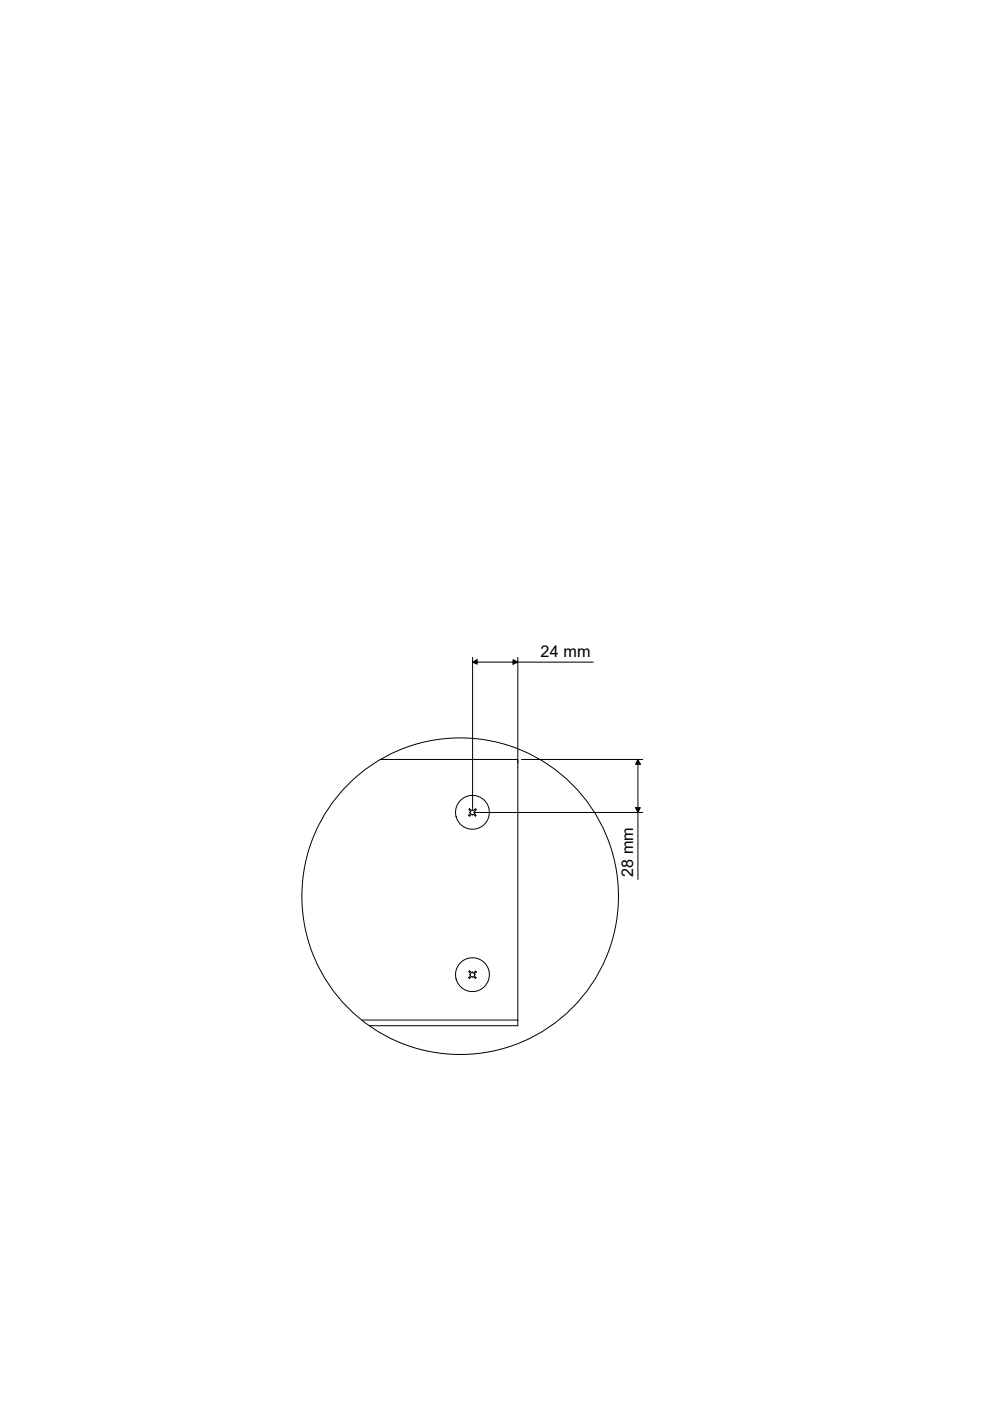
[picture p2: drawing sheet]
<svg xmlns="http://www.w3.org/2000/svg" width="210mm" height="297mm" viewBox="0 0 210 297" stroke-linecap="round" stroke-linejoin="round" font-family="sans-serif">
<defs><g id="words">
<g font-size="3.4">
<text x="114.6" y="139.4">24 mm</text>
<text x="134.2" y="186" transform="rotate(-90 134.2 186)">28 mm</text>
</g>
</g></defs>
<!-- layer: Visible (ISO) -->
<g fill="none" stroke="#000" stroke-width=".21">
<path d="M80.6 161h29.2v56.5h-31.5M99.6 171.5h.1M99.9 171.9l-.3-.4-.1 .1 .3 .4-.2 .3 .2 .2-.4 .4 .2 .1 .4-.4 .2 .2 .2-.2 .4 .4 .1-.1M100 171.9l.2-.2 .1 .2M100.6 172.1l.1 .2-.1 .2M100.6 172.5l.3 .3M100.6 172.5h.1M100.6 172v.1M100.8 171.5l-.5 .4M100.8 171.5h.1M100.8 171.5l.2 .2-.4 .4M100.9 172.8v.1"/>
<path d="M76.7 216.3h33.1M99.5 207.4h.1M99.6 205.9h.1M99.7 206.4v.1M99.8 206.5l-.2 .2 .2 .2-.4 .4 .1 .1M99.9 207.1l-.3 .3M100 207.1h.1M100 207.1l.2 .1 .1-.1M100.1 206.1l-.2 .1-.3-.3-.2 .1 .4 .4M100.1 206.1h.1M100.2 206.1l.2 .2 .4-.4 .2 .2-.4 .3M100.3 207.1h.1"/>
<path d="M100.4 207.1l.4 .3M100.6 206.5l.1 .1-.1 .3 .3 .3M100.6 206.4v.1M100.8 207.4h.1M100.9 207.3h.1M100.9 207.3l-.1 .1"/>
<circle cx="100.2" cy="172.2" r="3.6"/>
<circle cx="100.2" cy="206.6" r="3.6"/>
</g>
<!-- layer: Detail Boundary (ISO) -->
<circle cx="97.6" cy="190" r="33.6" fill="none" stroke="#000" stroke-width=".21"/>
<!-- layer: Dimension (ISO) -->
<path d="M100.2 139.4v32M108.8 139.9l1 .5-1 .4zM109.8 139.4v22.4M100.2 140.4l1-.5v.9zM100.2 140.4h25.6M100.5 172.3h35.8M110.6 161h25.7M134.7 171.2h1.1l-.5 1.1zM135.3 161l.5 1h-1.1zM135.3 161v25.5" fill="none" stroke="#000" stroke-width=".21"/>
<path d="M100.2 140.4l1-.5v.9zM108.8 139.9l1 .5-1 .4zM134.7 171.2h1.1l-.5 1.1zM135.3 161l.5 1h-1.1z" fill="#000"/>
<use href="#words"/>
</svg>
